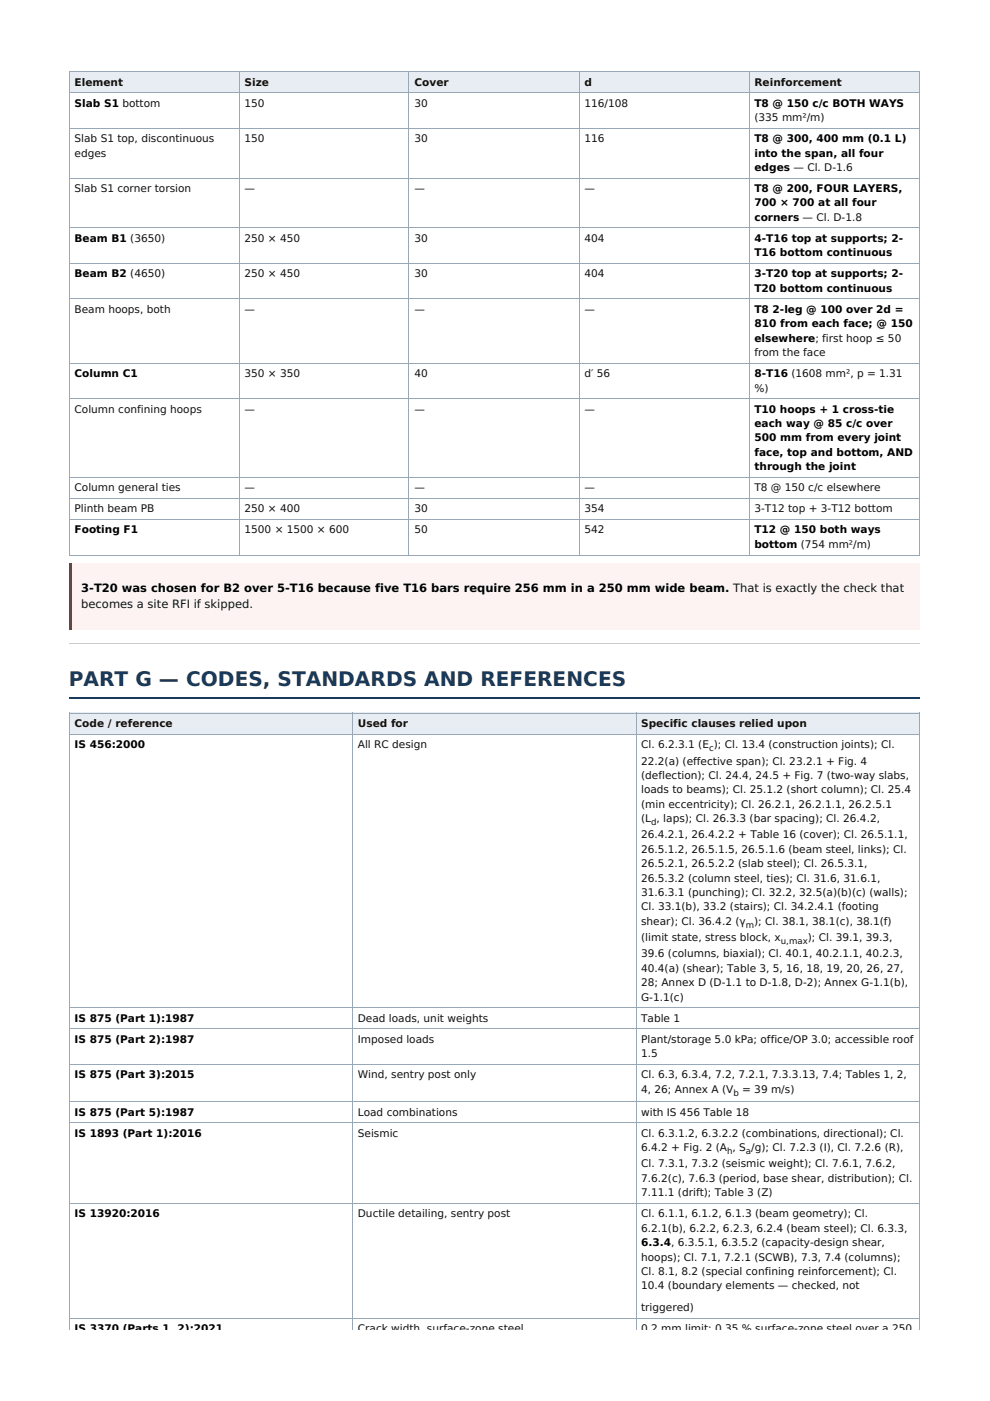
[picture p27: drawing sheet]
<svg xmlns="http://www.w3.org/2000/svg" width="210mm" height="297mm" viewBox="0 0 210 297" stroke-linecap="round" stroke-linejoin="round" font-family="sans-serif">
<defs><g id="words">
<text font-size="4.3" fill="#1a3a5c" x="14.6" y="145.4">PART G — CODES, STANDARDS AND REFERENCES</text>
<text font-size="2.4" x="17.2" y="125.5">3-T20 was chosen for B2 over 5-T16 because five T16 bars require 256 mm in a 250 mm wide beam. That is exactly the check that</text>
<text font-size="2.4" fill="#111" x="17.2" y="129">becomes a site RFI if skipped.</text>
<g font-size="2.2" fill="#111">
<text x="15.8" y="18.1">Element</text>
<text x="51.8" y="18.1">Size</text>
<text x="51.8" y="22.6">150</text>
<text x="87.9" y="18.1">Cover</text>
<text x="87.9" y="22.6">30</text>
<text x="123.9" y="18.1">d</text>
<text x="123.9" y="22.6">116/108</text>
<text x="160" y="18.1">Reinforcement</text>
<text x="160" y="25.7">(335 mm²/m)</text>
<text x="15.8" y="30.1">Slab S1 top, discontinuous</text>
<text x="15.8" y="33.2">edges</text>
<text x="51.8" y="30.1">150</text>
<text x="87.9" y="30.1">30</text>
<text x="123.9" y="30.1">116</text>
<text x="15.8" y="40.7">Slab S1 corner torsion</text>
<text x="51.8" y="40.7">—</text>
<text x="87.9" y="40.7">—</text>
<text x="123.9" y="40.7">—</text>
<text x="51.8" y="51.3">250 × 450</text>
<text x="87.9" y="51.3">30</text>
<text x="123.9" y="51.3">404</text>
<text x="51.8" y="58.8">250 × 450</text>
<text x="87.9" y="58.8">30</text>
<text x="123.9" y="58.8">404</text>
<text x="15.8" y="66.3">Beam hoops, both</text>
<text x="51.8" y="66.3">—</text>
<text x="87.9" y="66.3">—</text>
<text x="123.9" y="66.3">—</text>
<text x="160" y="75.5">from the face</text>
<text x="51.8" y="80">350 × 350</text>
<text x="87.9" y="80">40</text>
<text x="123.9" y="80">d′ 56</text>
<text x="160" y="83">%)</text>
<text x="15.8" y="87.5">Column confining hoops</text>
<text x="51.8" y="87.5">—</text>
<text x="87.9" y="87.5">—</text>
<text x="123.9" y="87.5">—</text>
<text x="15.8" y="104.2">Column general ties</text>
<text x="51.8" y="104.2">—</text>
<text x="87.9" y="104.2">—</text>
<text x="123.9" y="104.2">—</text>
<text x="160" y="104.2">T8 @ 150 c/c elsewhere</text>
<text x="15.8" y="108.6">Plinth beam PB</text>
<text x="51.8" y="108.6">250 × 400</text>
<text x="51.8" y="113.1">1500 × 1500 × 600</text>
<text x="87.9" y="108.6">30</text>
<text x="87.9" y="113.1">50</text>
<text x="123.9" y="108.6">354</text>
<text x="123.9" y="113.1">542</text>
<text x="160" y="108.6">3-T12 top + 3-T12 bottom</text>
<text x="15.8" y="154.2">Code / reference</text>
<text x="75.9" y="154.2">Used for</text>
<text x="135.9" y="154.2">Specific clauses relied upon</text>
<text x="75.9" y="158.7">All RC design</text>
<text x="135.9" y="158.7">Cl. 6.2.3.1 (E ); Cl. 13.4 (construction joints); Cl.</text>
<text x="135.9" y="162.1">22.2(a) (effective span); Cl. 23.2.1 + Fig. 4</text>
<text x="135.9" y="165.2">(deflection); Cl. 24.4, 24.5 + Fig. 7 (two-way slabs,</text>
<text x="135.9" y="168.2">loads to beams); Cl. 25.1.2 (short column); Cl. 25.4</text>
<text x="135.9" y="171.3">(min eccentricity); Cl. 26.2.1, 26.2.1.1, 26.2.5.1</text>
<text x="135.9" y="174.3">(L , laps); Cl. 26.3.3 (bar spacing); Cl. 26.4.2,</text>
<text x="135.9" y="177.8">26.4.2.1, 26.4.2.2 + Table 16 (cover); Cl. 26.5.1.1,</text>
<text x="135.9" y="180.8">26.5.1.2, 26.5.1.5, 26.5.1.6 (beam steel, links); Cl.</text>
<text x="135.9" y="183.9">26.5.2.1, 26.5.2.2 (slab steel); Cl. 26.5.3.1,</text>
<text x="135.9" y="186.9">26.5.3.2 (column steel, ties); Cl. 31.6, 31.6.1,</text>
<text x="135.9" y="190">31.6.3.1 (punching); Cl. 32.2, 32.5(a)(b)(c) (walls);</text>
<text x="135.9" y="193">Cl. 33.1(b), 33.2 (stairs); Cl. 34.2.4.1 (footing</text>
<text x="135.9" y="196.1">shear); Cl. 36.4.2 (γ</text>
<text x="159.9" y="196.1">); Cl. 38.1, 38.1(c), 38.1(f)</text>
<text x="135.9" y="199.5">(limit state, stress block, x</text>
<text x="135.9" y="203">39.6 (columns, biaxial); Cl. 40.1, 40.2.1.1, 40.2.3,</text>
<text x="171.3" y="199.5">); Cl. 39.1, 39.3,</text>
<text x="135.9" y="206">40.4(a) (shear); Table 3, 5, 16, 18, 19, 20, 26, 27,</text>
<text x="135.9" y="209.1">28; Annex D (D-1.1 to D-1.8, D-2); Annex G-1.1(b),</text>
<text x="135.9" y="212.1">G-1.1(c)</text>
<text x="75.9" y="216.6">Dead loads, unit weights</text>
<text x="75.9" y="221.1">Imposed loads</text>
<text x="135.9" y="216.6">Table 1</text>
<text x="135.9" y="221.1">Plant/storage 5.0 kPa; office/OP 3.0; accessible roof</text>
<text x="135.9" y="224.1">1.5</text>
<text x="75.9" y="228.6">Wind, sentry post only</text>
<text x="135.9" y="228.6">Cl. 6.3, 6.3.4, 7.2, 7.2.1, 7.3.3.13, 7.4; Tables 1, 2,</text>
<text x="135.9" y="231.7">4, 26; Annex A (V</text>
<text x="157.4" y="231.7">= 39 m/s)</text>
<text x="75.9" y="236.5">Load combinations</text>
<text x="135.9" y="236.5">with IS 456 Table 18</text>
<text x="75.9" y="241">Seismic</text>
<text x="135.9" y="241">Cl. 6.3.1.2, 6.3.2.2 (combinations, directional); Cl.</text>
<text x="135.9" y="244.1">6.4.2 + Fig. 2 (A , S /g); Cl. 7.2.3 (I), Cl. 7.2.6 (R),</text>
<text x="135.9" y="247.5">Cl. 7.3.1, 7.3.2 (seismic weight); Cl. 7.6.1, 7.6.2,</text>
<text x="135.9" y="250.6">7.6.2(c), 7.6.3 (period, base shear, distribution); Cl.</text>
<text x="135.9" y="253.6">7.11.1 (drift); Table 3 (Z)</text>
<text x="75.9" y="258.1">Ductile detailing, sentry post</text>
<text x="135.9" y="258.1">Cl. 6.1.1, 6.1.2, 6.1.3 (beam geometry); Cl.</text>
<text x="135.9" y="261.2">6.2.1(b), 6.2.2, 6.2.3, 6.2.4 (beam steel); Cl. 6.3.3,</text>
<text x="135.9" y="267.3">hoops); Cl. 7.1, 7.2.1 (SCWB), 7.3, 7.4 (columns);</text>
<text x="135.9" y="270.3">Cl. 8.1, 8.2 (special confining reinforcement); Cl.</text>
<text x="135.9" y="273.4">10.4 (boundary elements — checked, not</text>
<text x="135.9" y="278">triggered)</text>
<text x="75.9" y="282.5">Crack width, surface-zone steel</text>
<text x="135.9" y="282.5">0.2 mm limit; 0.35 % surface-zone steel over a 250</text>
</g>
<g font-size="2.2">
<text x="15.8" y="22.6">Slab S1 bottom</text>
<text x="160" y="22.6">T8 @ 150 c/c BOTH WAYS</text>
<text x="160" y="30.1">T8 @ 300, 400 mm (0.1 L)</text>
<text x="160" y="33.2">into the span, all four</text>
<text x="160" y="36.2">edges — Cl. D-1.6</text>
<text x="160" y="40.7">T8 @ 200, FOUR LAYERS,</text>
<text x="160" y="43.8">700 × 700 at all four</text>
<text x="160" y="46.8">corners — Cl. D-1.8</text>
<text x="15.8" y="51.3">Beam B1 (3650)</text>
<text x="160" y="51.3">4-T16 top at supports; 2-</text>
<text x="15.8" y="58.8">Beam B2 (4650)</text>
<text x="160" y="54.3">T16 bottom continuous</text>
<text x="160" y="58.8">3-T20 top at supports; 2-</text>
<text x="160" y="61.9">T20 bottom continuous</text>
<text x="160" y="66.3">T8</text>
<text x="160" y="69.4">810 from each face; @ 150</text>
<text x="163.8" y="66.3">2-leg @ 100 over 2d =</text>
<text x="160" y="72.4">elsewhere; first hoop ≤ 50</text>
<text x="15.8" y="80">Column C1</text>
<text x="160" y="80">8-T16 (1608 mm², p = 1.31</text>
<text x="160" y="87.5">T10 hoops + 1 cross-tie</text>
<text x="160" y="90.5">each way @ 85 c/c over</text>
<text x="160" y="93.6">500 mm from every joint</text>
<text x="160" y="96.6">face, top and bottom, AND</text>
<text x="160" y="99.7">through the joint</text>
<text x="15.8" y="113.1">Footing F1</text>
<text x="160" y="113.1">T12 @ 150 both ways</text>
<text x="160" y="116.2">bottom (754 mm²/m)</text>
<text x="15.8" y="158.7">IS 456:2000</text>
<text x="15.8" y="216.6">IS 875 (Part 1):1987</text>
<text x="15.8" y="221.1">IS 875 (Part 2):1987</text>
<text x="15.8" y="228.6">IS 875 (Part 3):2015</text>
<text x="15.8" y="236.5">IS 875 (Part 5):1987</text>
<text x="15.8" y="241">IS 1893 (Part 1):2016</text>
<text x="15.8" y="258.1">IS 13920:2016</text>
<text x="135.9" y="264.2">6.3.4, 6.3.5.1, 6.3.5.2 (capacity-design shear,</text>
<text x="15.8" y="282.5">IS 3370 (Parts 1, 2):2021</text>
</g>
<g font-size="1.8" fill="#111">
<text x="150.3" y="159.3">c</text>
<text x="138.1" y="174.9">d</text>
<text x="158.1" y="196.7">m</text>
<text x="165.5" y="200.1">u,max</text>
<text x="155.5" y="232.3">b</text>
<text x="154.2" y="244.7">h</text>
<text x="158.2" y="244.7">a</text>
</g>
</g></defs>
<g fill="#e7edf3">
<path d="M14.6 15.1h36v4.5h-36z"/>
<path d="M50.6 15.1h36v4.5h-36z"/>
<path d="M86.6 15.1h36.2v4.5h-36.2z"/>
<path d="M122.8 15.1h36v4.5h-36z"/>
<path d="M158.8 15.1h36v4.5h-36z"/>
</g>
<g fill="none" stroke="#98a8b6" stroke-width=".21">
<path d="M14.6 19.7h180.4M14.6 15.2h180.4M14.7 15.1v102.7M50.7 15.1v102.7M86.7 15.1v102.7M122.9 15.1v102.7M158.9 15.1v102.7M194.9 15.1v102.7M14.6 37.8h180.4M14.6 27.2h180.4M14.6 55.9h180.4M14.6 48.3h180.4"/>
<path d="M14.6 77h180.4M14.6 63.4h180.4M14.6 84.5h180.4M14.6 110.2h180.4M14.6 117.7h180.4M14.6 105.7h180.4M14.6 101.2h180.4"/>
</g>
<path d="M14.6 119.4h180.4v14h-180.4z" fill="#fdf3f2"/>
<path d="M14.6 119.4h.6v14h-.6z" fill="#c0392b"/>
<path d="M14.6 136.4h180.4" fill="none" stroke="#ccc" stroke-width=".21"/>
<path d="M14.6 148.1h180.4" fill="none" stroke="#1a3a5c" stroke-width=".41"/>
<g fill="#e7edf3">
<path d="M14.6 151.1h60v4.5h-60z"/>
<path d="M74.6 151.1h60.2v4.5h-60.2z"/>
<path d="M134.8 151.1h60v4.5h-60z"/>
</g>
<g fill="none" stroke="#98a8b6" stroke-width=".21">
<path d="M14.6 155.7h180.4M14.6 151.2h180.4M14.7 151.1v130.9M74.7 151.1v130.9M134.9 151.1v130.9M194.9 151.1v130.9M14.6 218.1h180.4M14.6 213.7h180.4M14.6 238.1h180.4M14.6 233.6h180.4M14.6 225.7h180.4M14.6 255.2h180.4"/>
<path d="M14.6 279.6h180.4"/>
</g>
<use href="#words"/>
</svg>
